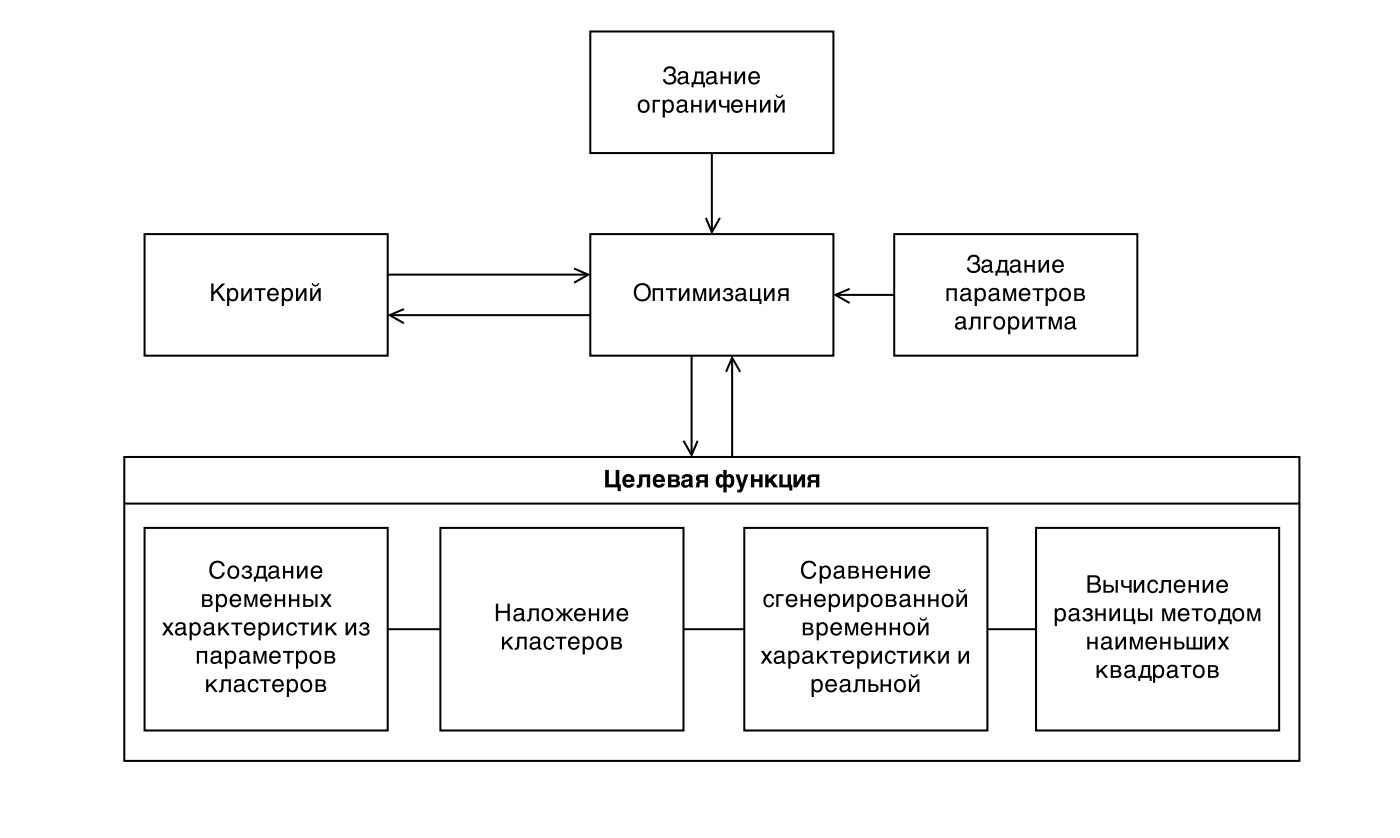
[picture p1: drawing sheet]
<svg xmlns="http://www.w3.org/2000/svg" width="195mm" height="117mm" viewBox="0 0 195 117" stroke-linecap="round" stroke-linejoin="round" font-family="sans-serif">
<!-- layer: Layer 1 -->
<path d="M82.3 4.4h33.8v16.9h-33.8z" fill="none" stroke="#000" stroke-width=".28"/>
<g fill="#000">
<path d="M89.4 14.2a.7 .7 0 0 0-.2 .8 .7 .7 0 0 0 .6 .5 .69 .69 0 0 0 .4-.8 .69 .69 0 0 0-.6-.6zM89.1 14.1a.88 .88 0 0 1 1.1-.1 .88 .88 0 0 1 .3 1.2 .84 .84 0 0 1-1.1 .5 .84 .84 0 0 1-.5-1.1zM90.9 13.9h1.1v.3h-.7v1.5h-.4zM92.3 13.9h.3v.3a.7 .7 0 0 1 .9-.3 .7 .7 0 0 1 .4 .8 .74 .74 0 0 1-.3 .9 .74 .74 0 0 1-.9-.1l-.1 .9h-.3zM92.8 14.2a.71 .71 0 0 0-.2 .8 .71 .71 0 0 0 .6 .5 .74 .74 0 0 0 .4-.7 .74 .74 0 0 0-.5-.7zM94.5 14.1a.78 .78 0 0 1 1.2 .2v1.1l.2 .1v.2h-.3a.2 .2 0 0 0-.2-.2 .2 .2 0 0 0-.2 .2 .56 .56 0 0 1-.9-.3 .56 .56 0 0 1 .5-.7l.6-.1a.4 .4 0 0 0-.3-.5 .4 .4 0 0 0-.5 .3h-.3zM94.6 15a.39 .39 0 0 0 .3 .5 .39 .39 0 0 0 .5-.2v-.5zM96.3 13.9h.3v.7h.8v-.7h.4v1.8h-.4v-.8h-.8v.8h-.3zM98.3 13.9h.3v1.3l.8-1.3h.3v1.8h-.3v-1.3l-.8 1.3h-.3zM100.2 13.9h.3v.5a.56 .56 0 0 0 .8 .3v-.8h.3v1.8h-.3v-.7h-.3a.6 .6 0 0 1-.8-.5zM102.1 14.1a.82 .82 0 0 1 1-.1 .82 .82 0 0 1 .4 .9h-1.3a.5 .5 0 0 0 .4 .6 .5 .5 0 0 0 .6-.4h.3a.85 .85 0 0 1-1.2 .6 .85 .85 0 0 1-.4-1.2zM102.3 14.3l-.1 .4h1a.48 .48 0 0 0-.3-.5 .48 .48 0 0 0-.6 .1zM103.9 13.9h.3v.7h.9v-.7h.3v1.8h-.3v-.8h-.9v.8h-.3zM105.9 13.9h.3v1.3l.8-1.3h.4v1.8h-.3v-1.3l-.9 1.3h-.3zM107.9 13.9h.3v1.3l.8-1.3h.3v1.8h-.3v-1.3l-.8 1.3h-.3zM108.1 13.2h.2a.37 .37 0 0 0 .3 .3 .37 .37 0 0 0 .4-.3h.1a.53 .53 0 0 1-.5 .5 .53 .53 0 0 1-.5-.5z" fill-rule="evenodd"/>
<path d="M92.7 9.5a.83 .83 0 0 1 .9-.2 .83 .83 0 0 1 .5 .8l-.3 .3a.73 .73 0 0 1 .4 .9 .73 .73 0 0 1-.9 .5 .85 .85 0 0 1-.9-.8h.3a.61 .61 0 0 0 .7 .5 .61 .61 0 0 0 .5-.7l-.3-.2h-.4v-.3h.2a.42 .42 0 0 0 .4-.5 .42 .42 0 0 0-.6-.3l-.3 .2-.1 .4h-.3zM94.6 10.1a.78 .78 0 0 1 1.3 .3v1.1h.2v.2h-.4a.2 .2 0 0 0-.2-.2 .2 .2 0 0 0-.2 .2 .56 .56 0 0 1-.9-.2 .56 .56 0 0 1 .5-.8l.6-.1a.4 .4 0 0 0-.3-.5 .4 .4 0 0 0-.4 .4h-.3zM94.8 11.1a.39 .39 0 0 0 .2 .5 .39 .39 0 0 0 .5-.3l.1-.5zM96.9 10h1.1v1.5h.2v.7h-.3v-.5h-1.3v.5h-.2v-.7h.2l.1-.3zM97.1 10.2l-.2 1.3h.8v-1.3zM98.6 10.1a.78 .78 0 0 1 1.2 .3v1l.2 .1v.2h-.3a.2 .2 0 0 0-.2-.2 .2 .2 0 0 0-.2 .2 .56 .56 0 0 1-.9-.2 .56 .56 0 0 1 .5-.8l.6-.1a.4 .4 0 0 0-.3-.5 .4 .4 0 0 0-.5 .4h-.3zM98.7 11.1a.39 .39 0 0 0 .3 .5 .39 .39 0 0 0 .5-.3v-.5zM100.4 10h.3v.7h.8v-.7h.3v1.7h-.3v-.8h-.8v.8h-.3zM102.4 10h.3v1.3l.8-1.3h.3v1.7h-.3v-1.3l-.8 1.3h-.3zM104.5 10.1a.82 .82 0 0 1 1-.1 .82 .82 0 0 1 .4 1h-1.3a.5 .5 0 0 0 .4 .5 .5 .5 0 0 0 .6-.3h.3a.85 .85 0 0 1-1.2 .5 .85 .85 0 0 1-.4-1.2zM104.7 10.3l-.1 .4h1a.48 .48 0 0 0-.3-.5 .48 .48 0 0 0-.6 .1z" fill-rule="evenodd"/>
</g>
<path d="M20.1 32.6h33.9v17h-33.9z" fill="#fff"/>
<path d="M20.1 32.6h33.9v17h-33.9z" fill="none" stroke="#000" stroke-width=".28"/>
<path d="M29.4 39.5h.4v1.2l1.1-1.2h.5l-1 1 1 1.4h-.4l-.9-1.2-.3 .4v.8h-.4zM31.6 40.2h.3v.2a.7 .7 0 0 1 .9-.2 .7 .7 0 0 1 .4 .8 .74 .74 0 0 1-.3 .9 .74 .74 0 0 1-.9-.2l-.1 .9h-.3zM32.1 40.5a.71 .71 0 0 0-.2 .7 .71 .71 0 0 0 .6 .5 .74 .74 0 0 0 .4-.7 .74 .74 0 0 0-.5-.6zM33.6 40.2h.3v1.3l.8-1.3h.4v1.7h-.3v-1.3l-.8 1.3h-.4zM35.5 40.2h1.5v.2h-.6v1.5h-.3v-1.5h-.6zM37.5 40.3a.82 .82 0 0 1 1-.1 .82 .82 0 0 1 .3 1h-1.3a.5 .5 0 0 0 .4 .5 .5 .5 0 0 0 .6-.3h.3a.85 .85 0 0 1-1.1 .5 .85 .85 0 0 1-.4-1.2zM37.7 40.5l-.2 .4h1a.48 .48 0 0 0-.2-.5 .48 .48 0 0 0-.6 .1zM39.3 40.2h.3v.2a.7 .7 0 0 1 .8-.2 .7 .7 0 0 1 .4 .8 .74 .74 0 0 1-.3 .9 .74 .74 0 0 1-.9-.2v.9h-.3zM39.7 40.5a.71 .71 0 0 0-.1 .7 .71 .71 0 0 0 .6 .5 .74 .74 0 0 0 .3-.7 .74 .74 0 0 0-.5-.6zM41.2 40.2h.4v1.3l.8-1.3h.3v1.7h-.3v-1.3l-.8 1.3h-.4zM43.2 40.2h.3v1.3l.8-1.3h.4v1.7h-.3v-1.3l-.8 1.3h-.4zM43.4 39.4h.2a.37 .37 0 0 0 .4 .3 .37 .37 0 0 0 .3-.3h.2a.53 .53 0 0 1-.5 .5 .53 .53 0 0 1-.6-.5z" fill-rule="evenodd" fill="#000"/>
<path d="M82.3 32.6h33.8v17h-33.8z" fill="#fff" stroke="#000" stroke-width=".28"/>
<path d="M88.6 39.8a1.26 1.26 0 0 1 2.1 .6 1.26 1.26 0 0 1-1.4 1.6 1.34 1.34 0 0 1-.7-2.2zM88.9 40a1.01 1.01 0 0 0-.2 1.1 1.01 1.01 0 0 0 1 .6 1 1 0 0 0 .7-1.2 1 1 0 0 0-1.1-.8zM90.9 40.2h1.5v1.7h-.3v-1.5h-.8v1.5h-.4zM92.8 40.2h1.5v.2h-.6v1.5h-.3v-1.5h-.6zM94.6 40.2h.3v1.3l.8-1.3h.4v1.7h-.3v-1.3l-.8 1.3h-.4zM96.6 40.2h.4l.5 1.4 .5-1.4h.4v1.7h-.3v-1.4l-.5 1.4h-.2l-.5-1.4v1.4h-.3zM98.8 40.2h.3v1.3l.9-1.3h.3v1.7h-.3v-1.3l-.8 1.3h-.4zM101 40.3a.64 .64 0 0 1 .7-.2 .64 .64 0 0 1 .4 .7l-.3 .2a.52 .52 0 0 1 .4 .6 .52 .52 0 0 1-.6 .4 .73 .73 0 0 1-.9-.6h.3a.43 .43 0 0 0 .5 .3 .43 .43 0 0 0 .4-.4l-.3-.2h-.3v-.2h.1a.29 .29 0 0 0 .4-.3 .29 .29 0 0 0-.4-.2l-.2 .1-.1 .2h-.3zM102.6 40.3a.78 .78 0 0 1 1.3 .3v1.1h.2v.2h-.3a.2 .2 0 0 0-.2-.1 .2 .2 0 0 0-.2 .1 .56 .56 0 0 1-.9-.2 .56 .56 0 0 1 .5-.8l.6-.1a.4 .4 0 0 0-.3-.5 .4 .4 0 0 0-.5 .4h-.3zM102.8 41.3a.39 .39 0 0 0 .3 .5 .39 .39 0 0 0 .5-.3v-.5zM104.5 40.2h.3v1.5h.8v-1.5h.3v1.5h.2v.7h-.3v-.5h-1.3zM106.5 40.2h.3v1.3l.8-1.3h.3v1.7h-.3v-1.3l-.8 1.3h-.3zM108.6 40.3l.3-.1h1v1.7h-.3v-.7h-.4a.36 .36 0 0 0-.4 .1 .36 .36 0 0 0-.1 .4v.2h-.3l.1-.6 .2-.2a.48 .48 0 0 1-.1-.8zM108.8 40.5l-.1 .3 .1 .1 .8 .1v-.6z" fill-rule="evenodd" fill="#000"/>
<path d="M124.6 32.6h33.9v17h-33.9z" fill="#fff" stroke="#000" stroke-width=".28"/>
<g fill="#000">
<path d="M135 35.8a.81 .81 0 0 1 1-.3 .81 .81 0 0 1 .4 1l-.2 .2a.73 .73 0 0 1 .4 .9 .73 .73 0 0 1-.9 .4 .85 .85 0 0 1-1-.7h.3a.61 .61 0 0 0 .7 .5 .61 .61 0 0 0 .5-.7l-.2-.2-.5-.1v-.2h.3a.42 .42 0 0 0 .4-.6 .42 .42 0 0 0-.6-.2l-.3 .1-.2 .4h-.3zM137 36.4a.78 .78 0 0 1 1.2 .3v1l.2 .1v.2h-.3a.2 .2 0 0 0-.2-.2 .2 .2 0 0 0-.2 .2 .56 .56 0 0 1-.9-.3 .56 .56 0 0 1 .5-.7l.6-.1a.4 .4 0 0 0-.3-.5 .4 .4 0 0 0-.5 .3h-.3zM137.1 37.3a.39 .39 0 0 0 .3 .5 .39 .39 0 0 0 .5-.2v-.5zM139.2 36.2h1.2v1.5h.2v.7h-.3v-.4h-1.3v.4h-.3v-.7h.2l.1-.2zM139.5 36.5l-.2 1.2h.8v-1.2zM140.9 36.4a.78 .78 0 0 1 1.3 .3v1l.2 .1v.2h-.4a.2 .2 0 0 0-.2-.2 .2 .2 0 0 0-.2 .2 .56 .56 0 0 1-.9-.3 .56 .56 0 0 1 .5-.7l.6-.1a.4 .4 0 0 0-.3-.5 .4 .4 0 0 0-.4 .3h-.3zM141.1 37.3a.39 .39 0 0 0 .2 .5 .39 .39 0 0 0 .5-.2l.1-.5zM142.8 36.2h.3v.7h.8v-.7h.3v1.8h-.3v-.8h-.8v.8h-.3zM144.7 36.2h.3v1.3l.8-1.3h.4v1.8h-.3v-1.3l-.8 1.3h-.4zM146.9 36.4a.82 .82 0 0 1 1-.1 .82 .82 0 0 1 .3 .9h-1.3a.5 .5 0 0 0 .4 .6 .5 .5 0 0 0 .6-.4h.3a.85 .85 0 0 1-1.1 .6 .85 .85 0 0 1-.4-1.2zM147.1 36.6l-.2 .4h1a.48 .48 0 0 0-.2-.5 .48 .48 0 0 0-.6 .1z" fill-rule="evenodd"/>
<path d="M131.9 40.2h1.4v1.7h-.3v-1.5h-.8v1.5h-.3zM134 40.3a.78 .78 0 0 1 1.3 .3v1.1h.2v.2h-.4a.2 .2 0 0 0-.2-.1 .2 .2 0 0 0-.2 .1 .56 .56 0 0 1-.9-.2 .56 .56 0 0 1 .5-.8l.6-.1a.4 .4 0 0 0-.3-.5 .4 .4 0 0 0-.5 .4h-.2zM134.1 41.3a.39 .39 0 0 0 .3 .5 .39 .39 0 0 0 .5-.3l.1-.5zM135.8 40.2h.3v.2a.7 .7 0 0 1 .9-.2 .7 .7 0 0 1 .4 .8 .74 .74 0 0 1-.3 .9 .74 .74 0 0 1-1-.2v.9h-.3zM136.3 40.5a.71 .71 0 0 0-.2 .7 .71 .71 0 0 0 .6 .5 .74 .74 0 0 0 .4-.7 .74 .74 0 0 0-.5-.6zM137.9 40.3a.78 .78 0 0 1 1.3 .3v1l.2 .1v.2h-.3a.2 .2 0 0 0-.2-.1 .2 .2 0 0 0-.2 .1 .56 .56 0 0 1-.9-.2 .56 .56 0 0 1 .5-.8l.6-.1a.4 .4 0 0 0-.4-.5 .4 .4 0 0 0-.4 .4h-.3zM138.1 41.3a.39 .39 0 0 0 .3 .5 .39 .39 0 0 0 .5-.3v-.5zM139.8 40.2h.4l.5 1.4 .5-1.4h.4v1.7h-.3v-1.4l-.5 1.4h-.2l-.5-1.4v1.4h-.3zM142.2 40.3a.82 .82 0 0 1 1-.1 .82 .82 0 0 1 .4 1h-1.3a.5 .5 0 0 0 .4 .5 .5 .5 0 0 0 .6-.3h.3a.85 .85 0 0 1-1.2 .5 .85 .85 0 0 1-.4-1.2zM142.4 40.5l-.1 .4h1a.48 .48 0 0 0-.3-.5 .48 .48 0 0 0-.6 .1zM143.9 40.2h1.5v.2h-.6v1.5h-.3v-1.5h-.6zM145.7 40.2h.3v.2a.7 .7 0 0 1 .9-.2 .7 .7 0 0 1 .4 .8 .74 .74 0 0 1-.4 .9 .74 .74 0 0 1-.9-.2v.9h-.3zM146.2 40.5a.71 .71 0 0 0-.2 .7 .71 .71 0 0 0 .6 .5 .74 .74 0 0 0 .4-.7 .74 .74 0 0 0-.5-.6zM148.1 40.5a.7 .7 0 0 0-.2 .7 .7 .7 0 0 0 .6 .5 .69 .69 0 0 0 .4-.7 .69 .69 0 0 0-.6-.6zM147.8 40.4a.88 .88 0 0 1 1.2-.1 .88 .88 0 0 1 .2 1.1 .84 .84 0 0 1-1.1 .5 .84 .84 0 0 1-.5-1.1zM149.7 40.2a1.85 1.85 0 0 1 1.2 .1 .42 .42 0 0 1 0 .7 .51 .51 0 0 1 .2 .6 .51 .51 0 0 1-.6 .3h-.8zM150 41.1v.6h.5a.3 .3 0 0 0 .4-.3 .3 .3 0 0 0-.4-.3zM150 40.4v.5h.5a.26 .26 0 0 0 .3-.2 .26 .26 0 0 0-.3-.3z" fill-rule="evenodd"/>
<path d="M133.3 44.3a.78 .78 0 0 1 1.3 .3v1l.2 .1v.2h-.4a.2 .2 0 0 0-.2-.2 .2 .2 0 0 0-.2 .2 .56 .56 0 0 1-.9-.2 .56 .56 0 0 1 .5-.8l.6-.1a.4 .4 0 0 0-.3-.5 .4 .4 0 0 0-.5 .3h-.2zM133.4 45.2a.39 .39 0 0 0 .3 .5 .39 .39 0 0 0 .5-.2l.1-.5zM135.3 44.1h1.3v1.8h-.3v-1.5h-.7v.8a.5 .5 0 0 1-.1 .6 .5 .5 0 0 1-.5 .1v-.2a.32 .32 0 0 0 .3-.5zM137.1 44.1h1v.3h-.7v1.5h-.3zM138.9 44.4a.7 .7 0 0 0-.2 .8 .7 .7 0 0 0 .7 .5 .69 .69 0 0 0 .4-.8 .69 .69 0 0 0-.7-.6zM138.6 44.3a.88 .88 0 0 1 1.2 0 .88 .88 0 0 1 .2 1.1 .84 .84 0 0 1-1.1 .5 .84 .84 0 0 1-.5-1.1zM140.5 44.1h.3v.3a.7 .7 0 0 1 .9-.3 .7 .7 0 0 1 .3 .8 .74 .74 0 0 1-.3 .9 .74 .74 0 0 1-.9-.1v.9h-.3zM141 44.4a.71 .71 0 0 0-.2 .8 .71 .71 0 0 0 .6 .5 .74 .74 0 0 0 .3-.7 .74 .74 0 0 0-.4-.7zM142.5 44.1h.3v1.3l.8-1.3h.3v1.8h-.3v-1.3l-.8 1.3h-.3zM144.3 44.1h1.5v.3h-.6v1.5h-.3v-1.5h-.6zM146.1 44.1h.5l.5 1.5 .4-1.5h.5v1.8h-.3v-1.4l-.5 1.4h-.3l-.5-1.4v1.4h-.3zM148.5 44.3a.78 .78 0 0 1 1.3 .3v1l.2 .1v.2h-.4a.2 .2 0 0 0-.1-.2 .2 .2 0 0 0-.2 .2 .56 .56 0 0 1-.9-.2 .56 .56 0 0 1 .5-.8l.6-.1a.4 .4 0 0 0-.4-.5 .4 .4 0 0 0-.4 .3h-.3zM148.7 45.2a.39 .39 0 0 0 .2 .5 .39 .39 0 0 0 .5-.2l.1-.5z" fill-rule="evenodd"/>
</g>
<path d="M54 38.3h27.7M80 37.4l2 .9-2 1.1M98.3 30.4l.9 1.9 1.1-1.9M99.2 21.3v10.8M116.7 41.1h7.9M118.4 40.2l-2 .9 2 1.1" fill="none" stroke="#000" stroke-width=".28"/>
<path d="M17.3 63.7h163.8v6.5h-163.8z" fill="#fff" stroke="#000" stroke-width=".28"/>
<path d="M17.3 70.2v35.8h163.8v-35.8" fill="none" stroke="#000" stroke-width=".28"/>
<path d="M84.3 65.5h.5v2h1v-2h.5v2h.2v.9h-.4v-.5h-1.8zM86.9 66.3a.88 .88 0 0 1 1.1-.2 .88 .88 0 0 1 .4 1.1h-1.2a.39 .39 0 0 0 .3 .4 .39 .39 0 0 0 .4-.2h.5a.9 .9 0 0 1-1.2 .5 .9 .9 0 0 1-.4-1.3zM87.3 66.5l-.1 .3h.7a.37 .37 0 0 0-.2-.3 .37 .37 0 0 0-.4 0zM89.1 66.1h1.5v1.8h-.5v-1.4h-.6v.6a.61 .61 0 0 1-.1 .7 .61 .61 0 0 1-.7 .1v-.4l.2 .1 .1-.2zM91.2 66.3a.88 .88 0 0 1 1-.2 .88 .88 0 0 1 .5 1.1h-1.3a.39 .39 0 0 0 .3 .4 .39 .39 0 0 0 .5-.2h.4a.9 .9 0 0 1-1.2 .5 .9 .9 0 0 1-.4-1.3zM91.6 66.5l-.2 .3h.8a.37 .37 0 0 0-.2-.3 .37 .37 0 0 0-.4 0zM93.5 66.4v.4h.5a.2 .2 0 0 0 .2-.2 .2 .2 0 0 0-.2-.2zM93.1 66.1h1a.47 .47 0 0 1 .5 .2 .47 .47 0 0 1-.1 .6 .52 .52 0 0 1 .2 .7 .52 .52 0 0 1-.6 .3h-1zM93.5 67.1v.5h.5a.24 .24 0 0 0 .3-.2 .24 .24 0 0 0-.3-.3zM95.2 66.3a.86 .86 0 0 1 1.3 .2v1.1l.1 .3h-.5l-.1-.2a.59 .59 0 0 1-1 .1 .59 .59 0 0 1 .4-.9l.5-.1a.19 .19 0 0 0 .1-.3 .19 .19 0 0 0-.3-.1l-.2 .1-.1 .2h-.4zM95.5 67.2a.3 .3 0 0 0 .1 .5 .3 .3 0 0 0 .4-.3v-.4zM97.1 66.3l.4-.2h1.1v1.8h-.4v-.7h-.3a.34 .34 0 0 0-.4 .2 .34 .34 0 0 0 0 .3l-.1 .2h-.5l.2-.7 .2-.1a.49 .49 0 0 1-.2-.8zM97.5 66.5a.24 .24 0 0 0 0 .3 .24 .24 0 0 0 .3 .1h.4v-.4zM100 66.2l.5-.1 .3 .2v-.8h.5v.8a.6 .6 0 0 1 .7-.2 .6 .6 0 0 1 .3 .7 .81 .81 0 0 1-.8 1.1l-.2-.2v.9h-.5v-.9l-.1 .2a.61 .61 0 0 1-.7 0 .61 .61 0 0 1-.3-.7l.1-.5zM101.4 66.5l-.1 .7a.31 .31 0 0 0 .3 .4 .31 .31 0 0 0 .3-.5v-.1a.39 .39 0 0 0-.1-.4 .39 .39 0 0 0-.4-.1zM100.3 66.6l-.1 .4a.35 .35 0 0 0 .1 .5 .35 .35 0 0 0 .5-.1v-.7a.26 .26 0 0 0-.2-.2 .26 .26 0 0 0-.3 .1zM102.5 66.1h.5l.4 1.3 .4-1.3h.5l-.6 1.8a.7 .7 0 0 1-1 .7v-.4h.3l.2-.2zM104.6 66.1h.5v.7h.7v-.7h.5v1.8h-.5v-.8h-.7v.8h-.5zM106.6 66.1h.5v.7l.7-.7h.6l-.7 .8 .7 1h-.6l-.5-.7-.2 .2v.5h-.5zM108.6 66.1h.5v1.4h.7v-1.4h.4v1.4h.2v.8h-.4v-.4h-1.4zM110.6 66.1h.4v1.1l.7-1.1h.5v1.8h-.5v-1.1l-.6 1.1h-.5zM112.7 66.3l.4-.2h1.1v1.8h-.5v-.7h-.3a.34 .34 0 0 0-.4 .2 .34 .34 0 0 0 0 .3v.2h-.5l.1-.7 .2-.1a.49 .49 0 0 1-.1-.8zM113.1 66.5a.24 .24 0 0 0-.1 .3 .24 .24 0 0 0 .3 .1h.4v-.4z" fill-rule="evenodd" fill="#000"/>
<path d="M20.1 73.6h33.9v28.2h-33.9z" fill="#fff"/>
<path d="M20.1 73.6h33.9v28.2h-33.9z" fill="none" stroke="#000" stroke-width=".28"/>
<g fill="#000">
<path d="M29.5 78.4a1.04 1.04 0 0 1 1.8 .5h-.3a.78 .78 0 0 0-1-.5 .78 .78 0 0 0-.5 1 .78 .78 0 0 0 .6 1 .78 .78 0 0 0 .9-.7h.3a1.1 1.1 0 0 1-1.3 .9 1.1 1.1 0 0 1-.8-1.3l.1-.5zM32.2 79.2a.7 .7 0 0 0-.2 .7 .7 .7 0 0 0 .6 .5 .69 .69 0 0 0 .4-.8 .69 .69 0 0 0-.6-.5zM31.9 79a.88 .88 0 0 1 1.2 0 .88 .88 0 0 1 .2 1.1 .84 .84 0 0 1-1.1 .5 .84 .84 0 0 1-.5-1.1zM33.9 79a.64 .64 0 0 1 .8-.2 .64 .64 0 0 1 .3 .7l-.2 .2a.52 .52 0 0 1 .3 .6 .52 .52 0 0 1-.6 .4 .73 .73 0 0 1-.9-.6h.3a.43 .43 0 0 0 .5 .3 .43 .43 0 0 0 .4-.4l-.2-.2h-.4v-.2h.2a.29 .29 0 0 0 .4-.3 .29 .29 0 0 0-.5-.2l-.2 .1-.1 .2h-.3zM35.9 78.8h1.1v1.6h.3v.6h-.3v-.4h-1.3v.4h-.3v-.6h.2l.1-.3zM36.2 79.1l-.3 1.3h.8v-1.3zM37.6 79a.78 .78 0 0 1 1.2 .3l.1 1.1h.1v.2h-.3a.2 .2 0 0 0-.2-.2 .2 .2 0 0 0-.2 .2 .56 .56 0 0 1-.9-.2 .56 .56 0 0 1 .5-.8l.6-.1a.4 .4 0 0 0-.3-.5 .4 .4 0 0 0-.5 .4h-.3zM37.7 80a.39 .39 0 0 0 .3 .4 .39 .39 0 0 0 .5-.2v-.5zM39.4 78.8h.3v.8h.9v-.8h.3v1.8h-.3v-.8h-.9v.8h-.3zM41.4 78.8h.3v1.4l.8-1.4h.4v1.8h-.4v-1.3l-.8 1.3h-.3zM43.6 79a.82 .82 0 0 1 .9-.1 .82 .82 0 0 1 .4 .9h-1.3a.5 .5 0 0 0 .4 .6 .5 .5 0 0 0 .6-.3h.3a.85 .85 0 0 1-1.1 .5 .85 .85 0 0 1-.5-1.2zM43.8 79.2l-.2 .4h1a.48 .48 0 0 0-.3-.5 .48 .48 0 0 0-.5 .1z" fill-rule="evenodd"/>
<path d="M22.6 86.8h.4l.4 .6 .4-.6h.4l-.6 .8 .6 .9h-.4l-.4-.6-.4 .6h-.4l.6-.9zM24.6 86.9a.78 .78 0 0 1 1.3 .3v1.1h.2v.2h-.4a.2 .2 0 0 0-.2-.2 .2 .2 0 0 0-.2 .2 .56 .56 0 0 1-.9-.2 .56 .56 0 0 1 .5-.8l.6-.1a.4 .4 0 0 0-.3-.5 .4 .4 0 0 0-.5 .4h-.2zM24.7 87.9a.39 .39 0 0 0 .3 .5 .39 .39 0 0 0 .5-.3l.1-.5zM26.4 86.8h.3v.2a.7 .7 0 0 1 .9-.3 .7 .7 0 0 1 .4 .9 .74 .74 0 0 1-.3 .9 .74 .74 0 0 1-1-.2v.9h-.3zM26.9 87.1a.71 .71 0 0 0-.2 .7 .71 .71 0 0 0 .6 .5 .74 .74 0 0 0 .4-.7 .74 .74 0 0 0-.5-.6zM28.5 86.9a.78 .78 0 0 1 1.3 .3v1.1h.2v.2h-.3a.2 .2 0 0 0-.2-.2 .2 .2 0 0 0-.2 .2 .56 .56 0 0 1-.9-.2 .56 .56 0 0 1 .5-.8l.6-.1a.4 .4 0 0 0-.4-.5 .4 .4 0 0 0-.4 .4h-.3zM28.7 87.9a.39 .39 0 0 0 .3 .5 .39 .39 0 0 0 .4-.3l.1-.5zM30.4 86.8h.3v.8l.9-.8h.4l-.8 .7 .8 1h-.4l-.6-.8-.3 .2v.6h-.3zM32.2 86.8h1.6v.2h-.7v1.5h-.3v-1.5h-.6zM34.2 86.9a.82 .82 0 0 1 1-.1 .82 .82 0 0 1 .4 .9h-1.3a.5 .5 0 0 0 .4 .6 .5 .5 0 0 0 .6-.3h.3a.85 .85 0 0 1-1.2 .5 .85 .85 0 0 1-.4-1.2zM34.4 87.1l-.1 .4h1a.48 .48 0 0 0-.3-.5 .48 .48 0 0 0-.6 .1zM36 86.8h.3v.2a.7 .7 0 0 1 .9-.3 .7 .7 0 0 1 .4 .9 .74 .74 0 0 1-.3 .9 .74 .74 0 0 1-1-.2v.9h-.3zM36.5 87.1a.71 .71 0 0 0-.2 .7 .71 .71 0 0 0 .6 .5 .74 .74 0 0 0 .4-.7 .74 .74 0 0 0-.5-.6zM38 86.8h.3v1.3l.8-1.3h.4v1.7h-.3v-1.3l-.9 1.3h-.3zM40.1 87a.71 .71 0 0 1 .8-.3 .71 .71 0 0 1 .5 .6h-.3a.48 .48 0 0 0-.6-.3 .48 .48 0 0 0-.3 .7 .48 .48 0 0 0 .3 .6 .48 .48 0 0 0 .6-.4h.3a.76 .76 0 0 1-.9 .7 .76 .76 0 0 1-.6-1zM41.5 86.8h1.6v.2h-.6v1.5h-.3v-1.5h-.7zM43.4 86.8h.3v1.3l.8-1.3h.3v1.7h-.3v-1.3l-.8 1.3h-.3zM45.4 86.8h.3v.8l.9-.8h.4l-.8 .7 .8 1h-.4l-.6-.8-.3 .2v.6h-.3zM48.2 86.8h.3v1.3l.8-1.3h.3v1.7h-.3v-1.3l-.8 1.3h-.3zM50.3 86.9a.64 .64 0 0 1 .7-.2 .64 .64 0 0 1 .4 .7l-.2 .2a.52 .52 0 0 1 .3 .6 .52 .52 0 0 1-.6 .4 .73 .73 0 0 1-.9-.6h.3a.43 .43 0 0 0 .5 .3 .43 .43 0 0 0 .4-.4l-.2-.2h-.4v-.2h.1a.29 .29 0 0 0 .4-.3 .29 .29 0 0 0-.4-.2l-.2 .1-.1 .2h-.3z" fill-rule="evenodd"/>
<path d="M28.2 82.8a1.85 1.85 0 0 1 1.2 .1 .42 .42 0 0 1-.1 .7 .51 .51 0 0 1 .3 .7 .51 .51 0 0 1-.6 .3h-.8zM28.5 83.8v.5h.4a.3 .3 0 0 0 .4-.3 .3 .3 0 0 0-.4-.2zM28.5 83v.5h.4a.26 .26 0 0 0 .4-.2 .26 .26 0 0 0-.3-.3zM30.1 82.8h.3v.2a.7 .7 0 0 1 .9-.2 .7 .7 0 0 1 .4 .8 .74 .74 0 0 1-.4 .9 .74 .74 0 0 1-.9-.1v.9h-.3zM30.6 83.1a.71 .71 0 0 0-.2 .8 .71 .71 0 0 0 .6 .4 .74 .74 0 0 0 .3-.7 .74 .74 0 0 0-.4-.6zM32.3 83a.82 .82 0 0 1 1-.1 .82 .82 0 0 1 .3 .9h-1.3a.5 .5 0 0 0 .4 .5 .5 .5 0 0 0 .6-.3h.3a.85 .85 0 0 1-1.1 .6 .85 .85 0 0 1-.5-1.2zM32.5 83.2l-.2 .3h1a.48 .48 0 0 0-.3-.5 .48 .48 0 0 0-.5 .2zM34.1 82.8h.4l.5 1.4 .5-1.4h.4v1.8h-.3v-1.5l-.5 1.5h-.3l-.5-1.5v1.5h-.2zM36.5 83a.82 .82 0 0 1 1-.1 .82 .82 0 0 1 .3 .9h-1.2a.5 .5 0 0 0 .3 .5 .5 .5 0 0 0 .6-.3h.3a.85 .85 0 0 1-1.1 .6 .85 .85 0 0 1-.4-1.2zM36.7 83.2l-.1 .3h.9a.48 .48 0 0 0-.2-.5 .48 .48 0 0 0-.6 .2zM38.3 82.8h.3v.7h.8v-.7h.3v1.8h-.3v-.8h-.8v.8h-.3zM40.3 82.8h.3v.7h.8v-.7h.3v1.8h-.3v-.8h-.8v.8h-.3zM43.9 82.8h.3v1.8h-.3zM42.2 82.8h.4v.7h.5a.56 .56 0 0 1 .6 .5 .56 .56 0 0 1-.6 .6h-.9zM42.6 83.7v.6h.4a.32 .32 0 0 0 .4-.3 .32 .32 0 0 0-.4-.3zM44.6 82.8h.4l.4 .6 .4-.6h.4l-.6 .9 .6 .9h-.4l-.4-.7-.4 .7h-.4l.6-.9z" fill-rule="evenodd"/>
<path d="M27.4 90.7h1.5v1.8h-.3v-1.5h-.9v1.5h-.3zM29.5 90.9a.78 .78 0 0 1 1.3 .2v1.1l.2 .1v.2h-.4a.2 .2 0 0 0-.1-.2 .2 .2 0 0 0-.2 .1 .56 .56 0 0 1-.9-.2 .56 .56 0 0 1 .5-.7l.6-.2a.4 .4 0 0 0-.4-.4 .4 .4 0 0 0-.4 .3h-.3zM29.7 91.8a.39 .39 0 0 0 .2 .5 .39 .39 0 0 0 .5-.2l.1-.5zM31.4 90.7h.3v.2a.7 .7 0 0 1 .8-.2 .7 .7 0 0 1 .4 .8 .74 .74 0 0 1-.3 .9 .74 .74 0 0 1-.9-.1v.9h-.3zM31.8 91a.71 .71 0 0 0-.2 .8 .71 .71 0 0 0 .6 .5 .74 .74 0 0 0 .4-.8 .74 .74 0 0 0-.5-.6zM33.5 90.9a.78 .78 0 0 1 1.3 .2v1.1l.2 .1v.2h-.4a.2 .2 0 0 0-.2-.2 .2 .2 0 0 0-.2 .1 .56 .56 0 0 1-.9-.2 .56 .56 0 0 1 .5-.7l.6-.2a.4 .4 0 0 0-.3-.4 .4 .4 0 0 0-.5 .3h-.2zM33.6 91.8a.39 .39 0 0 0 .3 .5 .39 .39 0 0 0 .5-.2l.1-.5zM35.3 90.7h.5l.4 1.5 .5-1.5h.4v1.8h-.2v-1.5l-.5 1.5h-.3l-.5-1.5v1.5h-.3zM37.8 90.9a.82 .82 0 0 1 1-.1 .82 .82 0 0 1 .3 .9h-1.3a.5 .5 0 0 0 .4 .6 .5 .5 0 0 0 .6-.4h.3a.85 .85 0 0 1-1.1 .6 .85 .85 0 0 1-.5-1.2zM38 91.1l-.2 .4h1a.48 .48 0 0 0-.3-.5 .48 .48 0 0 0-.5 .1zM39.4 90.7h1.6v.3h-.7v1.5h-.3v-1.5h-.6zM41.2 90.7h.3v.2a.7 .7 0 0 1 .9-.2 .7 .7 0 0 1 .4 .8 .74 .74 0 0 1-.3 .9 .74 .74 0 0 1-.9-.1l-.1 .9h-.3zM41.7 91a.71 .71 0 0 0-.2 .8 .71 .71 0 0 0 .6 .5 .74 .74 0 0 0 .4-.8 .74 .74 0 0 0-.5-.6zM43.6 91a.7 .7 0 0 0-.2 .8 .7 .7 0 0 0 .7 .5 .69 .69 0 0 0 .4-.8 .69 .69 0 0 0-.7-.6zM43.4 90.9a.88 .88 0 0 1 1.1-.1 .88 .88 0 0 1 .2 1.2 .84 .84 0 0 1-1.1 .5 .84 .84 0 0 1-.5-1.1zM45.2 90.7a1.85 1.85 0 0 1 1.3 .1 .42 .42 0 0 1-.1 .7 .51 .51 0 0 1 .3 .7 .51 .51 0 0 1-.7 .3h-.8zM45.5 91.7v.5h.5a.3 .3 0 0 0 .4-.2 .3 .3 0 0 0-.4-.3zM45.5 90.9v.6h.5a.26 .26 0 0 0 .3-.3 .26 .26 0 0 0-.3-.3z" fill-rule="evenodd"/>
<path d="M28.7 94.7h.3v.8l.9-.8h.4l-.8 .7 .8 1h-.4l-.6-.8-.3 .3v.5h-.3zM30.9 94.7h1.3v1.7h-.3v-1.5h-.7l-.1 .9a.5 .5 0 0 1 0 .5 .5 .5 0 0 1-.6 .2v-.3h.1a.32 .32 0 0 0 .2-.5zM32.8 94.8a.78 .78 0 0 1 1.2 .3l.1 1.1h.1v.2h-.3a.2 .2 0 0 0-.2-.2 .2 .2 0 0 0-.2 .2 .56 .56 0 0 1-.9-.2 .56 .56 0 0 1 .5-.8l.6-.1a.4 .4 0 0 0-.3-.5 .4 .4 0 0 0-.5 .4h-.3zM32.9 95.8a.39 .39 0 0 0 .3 .5 .39 .39 0 0 0 .5-.3v-.5zM34.8 94.9a.71 .71 0 0 1 .7-.3 .71 .71 0 0 1 .5 .7h-.3a.48 .48 0 0 0-.6-.4 .48 .48 0 0 0-.3 .7 .48 .48 0 0 0 .3 .6 .48 .48 0 0 0 .6-.4h.3a.76 .76 0 0 1-.9 .7 .76 .76 0 0 1-.6-1zM36.2 94.7h1.5v.2h-.6v1.5h-.3v-1.5h-.6zM38.2 94.8a.82 .82 0 0 1 1-.1 .82 .82 0 0 1 .3 .9h-1.3a.5 .5 0 0 0 .4 .6 .5 .5 0 0 0 .6-.3h.3a.85 .85 0 0 1-1.1 .5 .85 .85 0 0 1-.4-1.2zM38.4 95l-.2 .4h1a.48 .48 0 0 0-.2-.5 .48 .48 0 0 0-.6 .1zM40 94.7h.3v.2a.7 .7 0 0 1 .9-.2 .7 .7 0 0 1 .3 .8 .74 .74 0 0 1-.3 .9 .74 .74 0 0 1-.9-.2v.9h-.3zM40.5 95a.71 .71 0 0 0-.2 .7 .71 .71 0 0 0 .6 .5 .74 .74 0 0 0 .3-.7 .74 .74 0 0 0-.5-.6zM42.4 95a.7 .7 0 0 0-.2 .7 .7 .7 0 0 0 .6 .5 .69 .69 0 0 0 .4-.8 .69 .69 0 0 0-.6-.5zM42.1 94.9a.88 .88 0 0 1 1.1-.1 .88 .88 0 0 1 .3 1.1 .84 .84 0 0 1-1.1 .5 .84 .84 0 0 1-.5-1.1zM44 94.7a1.85 1.85 0 0 1 1.2 .1 .42 .42 0 0 1 0 .7 .51 .51 0 0 1 .2 .6 .51 .51 0 0 1-.6 .3h-.8zM44.3 95.6v.6h.4a.3 .3 0 0 0 .5-.3 .3 .3 0 0 0-.5-.3zM44.3 94.9v.5h.4a.26 .26 0 0 0 .4-.2 .26 .26 0 0 0-.3-.3z" fill-rule="evenodd"/>
</g>
<path d="M61.4 73.6h33.8v28.2h-33.8z" fill="#fff"/>
<path d="M61.4 73.6h33.8v28.2h-33.8zM54 87.7h7.4" fill="none" stroke="#000" stroke-width=".28"/>
<g fill="#000">
<path d="M69.1 84.1h.3v1h1.3v-1h.3v2.4h-.3v-1.1h-1.3v1.1h-.3zM71.7 84.9a.78 .78 0 0 1 1.3 .3v1.1h.2v.2h-.3a.2 .2 0 0 0-.2-.1 .2 .2 0 0 0-.2 .1 .56 .56 0 0 1-.9-.2 .56 .56 0 0 1 .5-.8l.6-.1a.4 .4 0 0 0-.4-.5 .4 .4 0 0 0-.4 .4h-.3zM71.9 85.9a.39 .39 0 0 0 .3 .5 .39 .39 0 0 0 .4-.3l.1-.5zM73.8 84.8h1.3v1.7h-.3v-1.5h-.7v.9a.5 .5 0 0 1-.1 .5 .5 .5 0 0 1-.6 .2v-.3h.1a.32 .32 0 0 0 .2-.5zM76 85.1a.7 .7 0 0 0-.2 .8 .7 .7 0 0 0 .6 .4 .69 .69 0 0 0 .4-.7 .69 .69 0 0 0-.6-.6zM75.7 85a.88 .88 0 0 1 1.1-.1 .88 .88 0 0 1 .2 1.1 .84 .84 0 0 1-1 .5 .84 .84 0 0 1-.5-1zM77.4 84.8h.4l.6 .7h.1v-.7h.3v.7l.7-.7h.4l-.8 .8 .8 .9h-.4l-.6-.8h-.1v.8h-.3v-.8l-.8 .8h-.3l.8-.9zM80.3 84.9a.82 .82 0 0 1 .9-.1 .82 .82 0 0 1 .4 1h-1.3a.5 .5 0 0 0 .4 .5 .5 .5 0 0 0 .6-.3h.3a.85 .85 0 0 1-1.1 .5 .85 .85 0 0 1-.5-1.1zM80.5 85.1l-.2 .4h1a.48 .48 0 0 0-.3-.5 .48 .48 0 0 0-.5 .1zM82.1 84.8h.3v.7h.8v-.7h.3v1.7h-.3v-.7h-.8v.7h-.3zM84 84.8h.3v1.3l.8-1.3h.4v1.7h-.3v-1.3l-.8 1.3h-.4zM86.2 84.9a.82 .82 0 0 1 1-.1 .82 .82 0 0 1 .3 1h-1.3a.5 .5 0 0 0 .4 .5 .5 .5 0 0 0 .6-.3h.3a.85 .85 0 0 1-1.1 .5 .85 .85 0 0 1-.4-1.1zM86.4 85.1l-.2 .4h1a.48 .48 0 0 0-.2-.5 .48 .48 0 0 0-.6 .1z" fill-rule="evenodd"/>
<path d="M69.9 88.7h.3v.9l.9-.9h.4l-.7 .7 .8 1.1h-.4l-.7-.9-.3 .3v.6h-.3zM72.1 88.7h1.3v1.8h-.3v-1.5h-.7v.8a.5 .5 0 0 1-.1 .6 .5 .5 0 0 1-.5 .1l-.1-.2h.1a.32 .32 0 0 0 .3-.5zM74 88.9a.78 .78 0 0 1 1.3 .3v1l.2 .1v.2h-.4a.2 .2 0 0 0-.2-.2 .2 .2 0 0 0-.2 .2 .56 .56 0 0 1-.9-.2 .56 .56 0 0 1 .5-.8l.6-.1a.4 .4 0 0 0-.3-.5 .4 .4 0 0 0-.4 .4h-.3zM74.2 89.8a.39 .39 0 0 0 .2 .5 .39 .39 0 0 0 .5-.2l.1-.5zM76 88.9a.71 .71 0 0 1 .7-.2 .71 .71 0 0 1 .5 .6h-.2a.48 .48 0 0 0-.7-.3 .48 .48 0 0 0-.3 .6 .48 .48 0 0 0 .4 .7 .48 .48 0 0 0 .6-.4h.2a.76 .76 0 0 1-.8 .6 .76 .76 0 0 1-.7-.9zM77.4 88.7h1.5v.3h-.6v1.5h-.3v-1.5h-.6zM79.4 88.9a.82 .82 0 0 1 1-.1 .82 .82 0 0 1 .4 .9h-1.3a.5 .5 0 0 0 .4 .6 .5 .5 0 0 0 .5-.4h.3a.85 .85 0 0 1-1.1 .6 .85 .85 0 0 1-.4-1.2zM79.6 89.1l-.1 .4h1a.48 .48 0 0 0-.3-.5 .48 .48 0 0 0-.6 .1zM81.2 88.7h.3v.3a.7 .7 0 0 1 .9-.3 .7 .7 0 0 1 .4 .8 .74 .74 0 0 1-.4 .9 .74 .74 0 0 1-.9-.1v.9h-.3zM81.7 89a.71 .71 0 0 0-.2 .8 .71 .71 0 0 0 .6 .5 .74 .74 0 0 0 .3-.7 .74 .74 0 0 0-.4-.7zM83.6 89a.7 .7 0 0 0-.2 .8 .7 .7 0 0 0 .6 .5 .69 .69 0 0 0 .4-.8 .69 .69 0 0 0-.6-.6zM83.3 88.9a.88 .88 0 0 1 1.2 0 .88 .88 0 0 1 .2 1.1 .84 .84 0 0 1-1.1 .5 .84 .84 0 0 1-.5-1.1zM85.2 88.7a1.85 1.85 0 0 1 1.2 .1 .42 .42 0 0 1 0 .8 .51 .51 0 0 1 .2 .6 .51 .51 0 0 1-.6 .3h-.8zM85.5 89.7v.6h.5a.3 .3 0 0 0 .4-.3 .3 .3 0 0 0-.4-.3zM85.5 89v.5h.5a.26 .26 0 0 0 .3-.3 .26 .26 0 0 0-.3-.2z" fill-rule="evenodd"/>
</g>
<path d="M103.7 73.6h33.9v28.2h-33.9z" fill="#fff"/>
<path d="M103.7 73.6h33.9v28.2h-33.9zM95.2 87.7h8.5" fill="none" stroke="#000" stroke-width=".28"/>
<g fill="#000">
<path d="M112 78.4a1.04 1.04 0 0 1 1.7 .5h-.3a.79 .79 0 0 0-1-.5 .79 .79 0 0 0-.5 1 .78 .78 0 0 0 .6 1 .78 .78 0 0 0 .9-.7h.4a1.1 1.1 0 0 1-1.4 .9 1.1 1.1 0 0 1-.8-1.3l.1-.5zM114.2 78.8h.3v.3a.7 .7 0 0 1 .9-.3 .7 .7 0 0 1 .4 .9 .74 .74 0 0 1-.3 .9 .74 .74 0 0 1-1-.2v.9h-.3zM114.7 79.2a.71 .71 0 0 0-.2 .7 .71 .71 0 0 0 .6 .5 .74 .74 0 0 0 .4-.7 .74 .74 0 0 0-.5-.6zM116.3 79a.78 .78 0 0 1 1.3 .3v1.1h.2v.2h-.3a.2 .2 0 0 0-.2-.2 .2 .2 0 0 0-.2 .2 .56 .56 0 0 1-.9-.2 .56 .56 0 0 1 .5-.8l.6-.1a.4 .4 0 0 0-.3-.5 .4 .4 0 0 0-.5 .4h-.3zM116.5 80a.39 .39 0 0 0 .3 .4 .39 .39 0 0 0 .5-.2v-.5zM118.2 78.8a1.86 1.86 0 0 1 1.3 .2 .42 .42 0 0 1-.1 .7 .51 .51 0 0 1 .3 .6 .51 .51 0 0 1-.7 .3h-.8zM118.5 79.8v.6h.5a.3 .3 0 0 0 .4-.3 .3 .3 0 0 0-.4-.3zM118.5 79.1v.5h.5a.26 .26 0 0 0 .3-.2 .26 .26 0 0 0-.3-.3zM120.2 78.8h.3v.8h.8v-.8h.3v1.8h-.3v-.8h-.8v.8h-.3zM122.3 79a.82 .82 0 0 1 1-.1 .82 .82 0 0 1 .4 .9h-1.3a.5 .5 0 0 0 .4 .6 .5 .5 0 0 0 .6-.3h.3a.85 .85 0 0 1-1.2 .5 .85 .85 0 0 1-.4-1.2zM122.5 79.2l-.1 .4h1a.48 .48 0 0 0-.3-.5 .48 .48 0 0 0-.6 .1zM124.1 78.8h.3v.8h.9v-.8h.3v1.8h-.3v-.8h-.9v.8h-.3zM126.1 78.8h.3v1.4l.8-1.4h.3v1.8h-.3v-1.3l-.8 1.3h-.3zM128.3 79a.82 .82 0 0 1 .9-.1 .82 .82 0 0 1 .4 .9h-1.3a.5 .5 0 0 0 .4 .6 .5 .5 0 0 0 .6-.3h.3a.85 .85 0 0 1-1.1 .5 .85 .85 0 0 1-.5-1.2zM128.5 79.2l-.2 .4h1a.48 .48 0 0 0-.3-.5 .48 .48 0 0 0-.5 .1z" fill-rule="evenodd"/>
<path d="M106 90.7h.4l.4 .6 .4-.6h.4l-.6 .9 .6 .9h-.4l-.4-.7-.4 .7h-.4l.6-.9zM108 90.9a.78 .78 0 0 1 1.3 .2v1.1l.2 .1v.2h-.4a.2 .2 0 0 0-.2-.2 .2 .2 0 0 0-.2 .1 .56 .56 0 0 1-.8-.2 .56 .56 0 0 1 .4-.7l.7-.2a.4 .4 0 0 0-.4-.4 .4 .4 0 0 0-.4 .3h-.3zM108.2 91.8a.39 .39 0 0 0 .2 .5 .39 .39 0 0 0 .5-.2l.1-.5zM109.8 90.7h.4v.2a.7 .7 0 0 1 .8-.2 .7 .7 0 0 1 .4 .8 .74 .74 0 0 1-.3 .9 .74 .74 0 0 1-.9-.1v.9h-.4zM110.3 91a.71 .71 0 0 0-.2 .8 .71 .71 0 0 0 .6 .5 .74 .74 0 0 0 .4-.8 .74 .74 0 0 0-.5-.6zM112 90.9a.78 .78 0 0 1 1.2 .2v1.1l.2 .1v.2h-.3a.2 .2 0 0 0-.2-.2 .2 .2 0 0 0-.2 .1 .56 .56 0 0 1-.9-.2 .56 .56 0 0 1 .5-.7l.6-.2a.4 .4 0 0 0-.3-.4 .4 .4 0 0 0-.5 .3h-.3zM112.1 91.8a.39 .39 0 0 0 .3 .5 .39 .39 0 0 0 .5-.2v-.5zM113.8 90.7h.4v.8l.8-.8h.4l-.7 .7 .8 1.1h-.4l-.7-.9-.2 .3v.6h-.4zM115.7 90.7h1.5v.3h-.6v1.5h-.3v-1.5h-.6zM117.7 90.9a.82 .82 0 0 1 1-.1 .82 .82 0 0 1 .3 .9h-1.3a.5 .5 0 0 0 .4 .6 .5 .5 0 0 0 .6-.4h.3a.85 .85 0 0 1-1.1 .6 .85 .85 0 0 1-.5-1.2zM117.9 91.1l-.2 .4h1a.48 .48 0 0 0-.3-.5 .48 .48 0 0 0-.5 .1zM119.4 90.7h.4v.2a.7 .7 0 0 1 .8-.2 .7 .7 0 0 1 .4 .8 .74 .74 0 0 1-.3 .9 .74 .74 0 0 1-.9-.1v.9h-.4zM119.9 91a.78 .78 0 0 0 .3 1.3 .71 .71 0 0 0 .5-.7 .71 .71 0 0 0-.5-.7zM121.4 90.7h.3v1.3l.8-1.3h.4v1.8h-.3v-1.4l-.8 1.4h-.4zM123.5 90.9a.71 .71 0 0 1 .8-.2 .71 .71 0 0 1 .5 .6h-.3a.48 .48 0 0 0-.6-.3 .48 .48 0 0 0-.3 .6 .48 .48 0 0 0 .3 .7 .48 .48 0 0 0 .6-.4h.3a.76 .76 0 0 1-.9 .6 .76 .76 0 0 1-.6-.9zM125 90.7h1.5v.3h-.6v1.5h-.3v-1.5h-.6zM126.8 90.7h.3v1.3l.8-1.3h.4v1.8h-.4v-1.4l-.8 1.4h-.3zM128.8 90.7h.3v.8l.9-.8h.4l-.8 .7 .8 1.1h-.4l-.6-.9-.3 .3v.6h-.3zM130.7 90.7h.3v1.3l.9-1.3h.3v1.8h-.3v-1.4l-.8 1.4h-.4zM133.6 90.7h.3v1.3l.8-1.3h.3v1.8h-.3v-1.4l-.8 1.4h-.3z" fill-rule="evenodd"/>
<path d="M106.6 83a.71 .71 0 0 1 .8-.2 .71 .71 0 0 1 .5 .6h-.3a.48 .48 0 0 0-.6-.3 .48 .48 0 0 0-.3 .6 .48 .48 0 0 0 .3 .7 .48 .48 0 0 0 .6-.5h.3a.76 .76 0 0 1-.9 .7 .76 .76 0 0 1-.6-.9zM108.2 82.8h1v.3h-.7v1.5h-.3zM109.8 83a.82 .82 0 0 1 1-.1 .82 .82 0 0 1 .3 .9h-1.3a.5 .5 0 0 0 .4 .5 .5 .5 0 0 0 .6-.3h.3a.85 .85 0 0 1-1.1 .6 .85 .85 0 0 1-.5-1.2zM110 83.2l-.2 .3h1a.48 .48 0 0 0-.3-.5 .48 .48 0 0 0-.5 .2zM111.6 82.8h.3v.7h.8v-.7h.3v1.8h-.3v-.8h-.8v.8h-.3zM113.7 83a.82 .82 0 0 1 1-.1 .82 .82 0 0 1 .4 .9h-1.3a.5 .5 0 0 0 .4 .5 .5 .5 0 0 0 .5-.3h.3a.85 .85 0 0 1-1.1 .6 .85 .85 0 0 1-.4-1.2zM113.9 83.2l-.1 .3h1a.48 .48 0 0 0-.3-.5 .48 .48 0 0 0-.6 .2zM115.5 82.8h.3v.2a.7 .7 0 0 1 .9-.2 .7 .7 0 0 1 .4 .8 .74 .74 0 0 1-.4 .9 .74 .74 0 0 1-.9-.1v.9h-.3zM116 83.1a.71 .71 0 0 0-.2 .8 .71 .71 0 0 0 .6 .4 .74 .74 0 0 0 .3-.7 .74 .74 0 0 0-.4-.6zM117.5 82.8h.3v1.3l.8-1.3h.3v1.8h-.3v-1.4l-.8 1.4h-.3zM119.4 82.8h.4v.2a.7 .7 0 0 1 .8-.2 .7 .7 0 0 1 .4 .8 .74 .74 0 0 1-.3 .9 .74 .74 0 0 1-.9-.1v.9h-.4zM119.9 83.1a.71 .71 0 0 0-.2 .8 .71 .71 0 0 0 .6 .4 .74 .74 0 0 0 .4-.7 .74 .74 0 0 0-.5-.6zM121.8 83.1a.7 .7 0 0 0-.2 .8 .7 .7 0 0 0 .7 .4 .69 .69 0 0 0 .4-.7 .69 .69 0 0 0-.7-.6zM121.6 83a.88 .88 0 0 1 1.1-.1 .88 .88 0 0 1 .2 1.2 .84 .84 0 0 1-1.1 .5 .84 .84 0 0 1-.4-1.1zM123.4 82.8a1.85 1.85 0 0 1 1.3 .1 .42 .42 0 0 1-.1 .7 .51 .51 0 0 1 .3 .7 .51 .51 0 0 1-.7 .3h-.8zM123.7 83.8v.5h.5a.3 .3 0 0 0 .4-.3 .3 .3 0 0 0-.4-.2zM123.7 83v.5h.5a.26 .26 0 0 0 .3-.2 .26 .26 0 0 0-.2-.3zM125.5 83a.78 .78 0 0 1 1.3 .2v1.1l.2 .1v.2h-.4a.2 .2 0 0 0-.1-.2 .2 .2 0 0 0-.3 .1 .56 .56 0 0 1-.8-.2 .56 .56 0 0 1 .4-.7l.7-.2a.4 .4 0 0 0-.4-.4 .4 .4 0 0 0-.4 .3h-.3zM125.7 83.9a.39 .39 0 0 0 .2 .5 .39 .39 0 0 0 .5-.3l.1-.4zM127.4 82.8h.3v.7h.8v-.7h.3v1.8h-.3v-.8h-.8v.8h-.3zM129.3 82.8h.4v.7h.8v-.7h.3v1.8h-.3v-.8h-.8v.8h-.4zM131.7 83.1a.7 .7 0 0 0-.2 .8 .7 .7 0 0 0 .7 .4 .69 .69 0 0 0 .4-.7 .69 .69 0 0 0-.7-.6zM131.4 83a.88 .88 0 0 1 1.2-.1 .88 .88 0 0 1 .2 1.2 .84 .84 0 0 1-1.1 .5 .84 .84 0 0 1-.5-1.1zM133.3 82.8h.3v1.3l.8-1.3h.3v1.8h-.3v-1.4l-.8 1.4h-.3zM133.5 82.1h.2a.37 .37 0 0 0 .3 .2 .37 .37 0 0 0 .4-.2h.1a.53 .53 0 0 1-.5 .4 .53 .53 0 0 1-.5-.4z" fill-rule="evenodd"/>
<path d="M111.9 86.7a1.85 1.85 0 0 1 1.2 .2 .42 .42 0 0 1 0 .7 .51 .51 0 0 1 .2 .6 .51 .51 0 0 1-.6 .3h-.8zM112.2 87.7v.6h.4a.3 .3 0 0 0 .5-.3 .3 .3 0 0 0-.5-.3zM112.2 87v.5h.4a.26 .26 0 0 0 .4-.2 .26 .26 0 0 0-.3-.3zM113.8 86.7h.3v.3a.7 .7 0 0 1 .9-.3 .7 .7 0 0 1 .4 .9 .74 .74 0 0 1-.4 .9 .74 .74 0 0 1-.9-.2v.9h-.3zM114.3 87.1a.71 .71 0 0 0-.2 .7 .71 .71 0 0 0 .6 .5 .74 .74 0 0 0 .4-.7 .74 .74 0 0 0-.5-.6zM116 86.9a.82 .82 0 0 1 1-.1 .82 .82 0 0 1 .3 .9h-1.3a.5 .5 0 0 0 .4 .6 .5 .5 0 0 0 .6-.3h.3a.85 .85 0 0 1-1.1 .5 .85 .85 0 0 1-.5-1.2zM116.2 87.1l-.2 .4h1a.48 .48 0 0 0-.3-.5 .48 .48 0 0 0-.5 .1zM117.8 86.7h.4l.5 1.5 .5-1.5h.4v1.8h-.3v-1.4l-.5 1.4h-.3l-.4-1.4v1.4h-.3zM120.2 86.9a.82 .82 0 0 1 1-.1 .82 .82 0 0 1 .4 .9h-1.3a.5 .5 0 0 0 .4 .6 .5 .5 0 0 0 .5-.3h.3a.85 .85 0 0 1-1.1 .5 .85 .85 0 0 1-.4-1.2zM120.4 87.1l-.1 .4h1a.48 .48 0 0 0-.3-.5 .48 .48 0 0 0-.6 .1zM122 86.7h.3v.8h.8v-.8h.3v1.8h-.3v-.8h-.8v.8h-.3zM124 86.7h.3v.8h.8v-.8h.3v1.8h-.3v-.8h-.8v.8h-.3zM126.4 87.1a.7 .7 0 0 0-.2 .7 .7 .7 0 0 0 .6 .5 .69 .69 0 0 0 .4-.8 .69 .69 0 0 0-.6-.5zM126.1 86.9a.88 .88 0 0 1 1.1 0 .88 .88 0 0 1 .2 1.1 .84 .84 0 0 1-1 .5 .84 .84 0 0 1-.5-1.1zM127.9 86.7h.3v1.4l.8-1.4h.4v1.8h-.3v-1.3l-.8 1.3h-.4zM128.1 86h.2a.37 .37 0 0 0 .4 .3 .37 .37 0 0 0 .3-.3h.2a.53 .53 0 0 1-.5 .5 .53 .53 0 0 1-.6-.5z" fill-rule="evenodd"/>
<path d="M113.1 94.7h.3v.2a.7 .7 0 0 1 .9-.2 .7 .7 0 0 1 .4 .8 .74 .74 0 0 1-.4 .9 .74 .74 0 0 1-.9-.2v.9h-.3zM113.6 95a.71 .71 0 0 0-.2 .7 .71 .71 0 0 0 .6 .5 .74 .74 0 0 0 .3-.7 .74 .74 0 0 0-.4-.6zM115.3 94.8a.82 .82 0 0 1 1-.1 .82 .82 0 0 1 .3 .9h-1.3a.5 .5 0 0 0 .4 .6 .5 .5 0 0 0 .6-.3h.3a.85 .85 0 0 1-1.1 .5 .85 .85 0 0 1-.5-1.2zM115.5 95l-.2 .4h1a.48 .48 0 0 0-.3-.5 .48 .48 0 0 0-.5 .1zM117.2 94.8a.78 .78 0 0 1 1.3 .3v1.1h.2v.2h-.4a.2 .2 0 0 0-.2-.2 .2 .2 0 0 0-.2 .2 .56 .56 0 0 1-.9-.2 .56 .56 0 0 1 .5-.8l.6-.1a.4 .4 0 0 0-.3-.5 .4 .4 0 0 0-.5 .4h-.2zM117.4 95.8a.39 .39 0 0 0 .2 .5 .39 .39 0 0 0 .5-.3l.1-.5zM119.2 94.7h1.3v1.7h-.3v-1.5h-.7v.9a.5 .5 0 0 1-.1 .5 .5 .5 0 0 1-.5 .2v-.3h.1a.32 .32 0 0 0 .2-.5zM121 94.7h.3v.6h.5a.56 .56 0 0 1 .6 .6 .56 .56 0 0 1-.6 .5h-.8zM121.3 95.6v.6h.5a.32 .32 0 0 0 .3-.3 .32 .32 0 0 0-.4-.3zM122.7 94.7h.3v.7h.8v-.7h.3v1.7h-.3v-.8h-.8v.8h-.3zM125.1 95a.7 .7 0 0 0-.2 .7 .7 .7 0 0 0 .6 .5 .69 .69 0 0 0 .4-.8 .69 .69 0 0 0-.6-.5zM124.8 94.9a.88 .88 0 0 1 1.2-.1 .88 .88 0 0 1 .2 1.1 .84 .84 0 0 1-1.1 .5 .84 .84 0 0 1-.5-1.1zM126.7 94.7h.3v1.3l.8-1.3h.3v1.7h-.3v-1.3l-.8 1.3h-.3zM126.9 93.9h.1a.37 .37 0 0 0 .4 .3 .37 .37 0 0 0 .3-.3h.2a.53 .53 0 0 1-.5 .5 .53 .53 0 0 1-.5-.5z" fill-rule="evenodd"/>
</g>
<path d="M144.4 73.6h33.8v28.2h-33.8z" fill="#fff"/>
<path d="M54.6 43.9h27.7M56.3 43.1l-2 .8 2 1.1M96.4 49.6v13.5M101.2 51.8l.8-2 1.1 2M102 50.1v13.6M95.2 61.4l1.2 2 .8-2M144.4 73.6h33.8v28.2h-33.8zM137.6 87.7h6.8" fill="none" stroke="#000" stroke-width=".28"/>
<g fill="#000">
<path d="M147 84.8h.3v.2a.7 .7 0 0 1 .9-.2 .7 .7 0 0 1 .3 .8 .74 .74 0 0 1-.3 .9 .74 .74 0 0 1-.9-.2v.9h-.3zM147.5 85.1a.71 .71 0 0 0-.2 .7 .71 .71 0 0 0 .6 .5 .74 .74 0 0 0 .3-.7 .74 .74 0 0 0-.5-.6zM149.1 84.9a.78 .78 0 0 1 1.3 .3v1l.2 .1v.2h-.4a.2 .2 0 0 0-.2-.1 .2 .2 0 0 0-.2 .1 .56 .56 0 0 1-.9-.2 .56 .56 0 0 1 .5-.8l.6-.1a.4 .4 0 0 0-.3-.5 .4 .4 0 0 0-.5 .4h-.2zM149.3 85.9a.39 .39 0 0 0 .2 .5 .39 .39 0 0 0 .5-.3l.1-.5zM151.1 84.9a.64 .64 0 0 1 .7-.1 .64 .64 0 0 1 .4 .6l-.3 .2a.52 .52 0 0 1 .4 .6 .52 .52 0 0 1-.6 .4 .73 .73 0 0 1-.9-.6h.3a.43 .43 0 0 0 .5 .3 .43 .43 0 0 0 .4-.4l-.2-.1-.4-.1v-.2h.1a.29 .29 0 0 0 .4-.3 .29 .29 0 0 0-.4-.2l-.2 .1-.1 .2h-.3zM152.6 84.8h.3v.7h.9v-.7h.3v1.7h-.3v-.7h-.9v.7h-.3zM154.6 84.8h.3v1.3l.8-1.3h.4v1.7h-.3v-1.3l-.9 1.3h-.3zM156.6 84.8h.3v1.5h.8v-1.5h.3v1.5h.2v.7h-.3v-.5h-1.3zM160.3 84.8h.3v1.7h-.3zM158.6 84.8h.3v.6h.5a.56 .56 0 0 1 .6 .6 .56 .56 0 0 1-.6 .5h-.8zM158.9 85.7v.6h.4a.32 .32 0 0 0 .4-.3 .32 .32 0 0 0-.4-.3zM162 84.8h.4l.5 1.4 .4-1.4h.5v1.7h-.3v-1.4l-.5 1.4h-.3l-.5-1.4v1.4h-.2zM164.4 84.9a.82 .82 0 0 1 1-.1 .82 .82 0 0 1 .3 1h-1.3a.5 .5 0 0 0 .4 .5 .5 .5 0 0 0 .6-.3h.3a.85 .85 0 0 1-1.1 .5 .85 .85 0 0 1-.4-1.1zM164.6 85.1l-.2 .4h1a.48 .48 0 0 0-.2-.5 .48 .48 0 0 0-.6 .1zM166.1 84.8h1.5v.2h-.6v1.5h-.3v-1.5h-.6zM168.3 85.1a.7 .7 0 0 0-.2 .8 .7 .7 0 0 0 .6 .4 .69 .69 0 0 0 .4-.7 .69 .69 0 0 0-.6-.6zM168 85a.88 .88 0 0 1 1.2-.1 .88 .88 0 0 1 .2 1.1 .84 .84 0 0 1-1.1 .5 .84 .84 0 0 1-.5-1zM170.3 84.8h1.1v1.5h.2v.7h-.2v-.5h-1.4v.5h-.2v-.7h.2l.1-.3zM170.5 85l-.2 1.3h.8v-1.3zM172.2 85.1a.7 .7 0 0 0-.2 .8 .7 .7 0 0 0 .7 .4 .69 .69 0 0 0 .4-.7 .69 .69 0 0 0-.7-.6zM172 85a.88 .88 0 0 1 1.1-.1 .88 .88 0 0 1 .2 1.1 .84 .84 0 0 1-1.1 .5 .84 .84 0 0 1-.5-1zM173.8 84.8h.5l.4 1.4 .5-1.4h.4v1.7h-.3v-1.4l-.4 1.4h-.3l-.5-1.4v1.4h-.3z" fill-rule="evenodd"/>
<path d="M151.5 88.7h.3v.7h.8v-.7h.3v1.8h-.3v-.8h-.8v.8h-.3zM153.6 88.9a.78 .78 0 0 1 1.3 .3v1l.2 .1v.2h-.4a.2 .2 0 0 0-.2-.2 .2 .2 0 0 0-.2 .2 .56 .56 0 0 1-.9-.2 .56 .56 0 0 1 .5-.8l.6-.1a.4 .4 0 0 0-.3-.5 .4 .4 0 0 0-.4 .4h-.3zM153.8 89.8a.39 .39 0 0 0 .2 .5 .39 .39 0 0 0 .5-.2l.1-.5zM155.4 88.7h.4v1.4l.8-1.4h.3v1.8h-.3v-1.3l-.8 1.3h-.4zM157.4 88.7h.5l.4 1.5 .5-1.5h.4v1.8h-.2v-1.4l-.5 1.4h-.3l-.5-1.4v1.4h-.3zM159.9 88.9a.82 .82 0 0 1 1-.1 .82 .82 0 0 1 .3 .9h-1.3a.5 .5 0 0 0 .4 .6 .5 .5 0 0 0 .6-.4h.3a.85 .85 0 0 1-1.1 .6 .85 .85 0 0 1-.5-1.2zM160.1 89.1l-.2 .4h1a.48 .48 0 0 0-.3-.5 .48 .48 0 0 0-.5 .1zM161.7 88.7h.3v.7h.8v-.7h.3v1.8h-.3v-.8h-.8v.8h-.3zM163.6 88.7h.4v.7h.4a.56 .56 0 0 1 .7 .5 .56 .56 0 0 1-.7 .6h-.8zM164 89.6v.7h.4a.32 .32 0 0 0 .4-.4 .32 .32 0 0 0-.4-.3zM165.3 88.7h.3v1.5h.7v-1.5h.3v1.5h.6v-1.5h.3v1.8h-2.2zM167.9 88.7h.3v1.4l.8-1.4h.3v1.8h-.3v-1.3l-.8 1.3h-.3zM169.7 88.7h.4l.4 .6 .4-.6h.4l-.6 .9 .6 .9h-.4l-.4-.7-.5 .7h-.3l.6-.9z" fill-rule="evenodd"/>
<path d="M151.5 80.2h.9a.63 .63 0 0 1 .8 .3 .63 .63 0 0 1-.2 .8 .69 .69 0 0 1 .4 .8 .69 .69 0 0 1-.8 .5h-1.1zM151.9 81.5v.8h.6a.44 .44 0 0 0 .6-.4 .44 .44 0 0 0-.6-.4zM151.9 80.4v.8h.6a.39 .39 0 0 0 .5-.4 .39 .39 0 0 0-.5-.4zM155.5 80.8h.3v1.8h-.3zM153.8 80.8h.3v.7h.5a.56 .56 0 0 1 .6 .5 .56 .56 0 0 1-.6 .6h-.8zM154.1 81.7v.6h.4a.32 .32 0 0 0 .4-.3 .32 .32 0 0 0-.4-.3zM156.2 80.8h.3v.5a.56 .56 0 0 0 .8 .3l.1-.8h.3v1.8h-.3v-.7h-.4a.6 .6 0 0 1-.8-.5zM158 80.8h.3v1.3l.8-1.3h.4v1.8h-.4v-1.3l-.8 1.3h-.3zM160.1 81a.71 .71 0 0 1 .8-.2 .71 .71 0 0 1 .5 .6h-.3a.48 .48 0 0 0-.6-.3 .48 .48 0 0 0-.3 .6 .48 .48 0 0 0 .3 .7 .48 .48 0 0 0 .6-.4h.3a.76 .76 0 0 1-.9 .6 .76 .76 0 0 1-.6-.9zM161.9 80.8h1.3v1.8h-.3v-1.5h-.7l-.1 .8a.5 .5 0 0 1 0 .6 .5 .5 0 0 1-.6 .1v-.2h.1a.32 .32 0 0 0 .2-.5zM163.8 81a.82 .82 0 0 1 1-.1 .82 .82 0 0 1 .4 .9h-1.3a.5 .5 0 0 0 .4 .6 .5 .5 0 0 0 .6-.4h.3a.85 .85 0 0 1-1.2 .6 .85 .85 0 0 1-.4-1.2zM164 81.2l-.1 .4h1a.48 .48 0 0 0-.3-.5 .48 .48 0 0 0-.6 .1zM165.6 80.8h.3v.7h.9v-.7h.3v1.8h-.3v-.8h-.9v.8h-.3zM167.6 80.8h.3v1.3l.8-1.3h.4v1.8h-.4v-1.3l-.8 1.3h-.3zM169.8 81a.82 .82 0 0 1 .9-.1 .82 .82 0 0 1 .4 .9h-1.3a.5 .5 0 0 0 .4 .6 .5 .5 0 0 0 .6-.4h.3a.85 .85 0 0 1-1.1 .6 .85 .85 0 0 1-.5-1.2zM170 81.2l-.2 .4h1a.48 .48 0 0 0-.3-.5 .48 .48 0 0 0-.5 .1z" fill-rule="evenodd"/>
<path d="M152.8 92.7h.3v.8l.9-.8h.4l-.8 .7 .8 1.1h-.4l-.6-.9-.3 .3v.6h-.3zM154.8 92.7a1.85 1.85 0 0 1 1.2 .1 .42 .42 0 0 1 0 .7 .51 .51 0 0 1 .2 .7 .51 .51 0 0 1-.6 .3h-.8zM155.1 93.7v.5h.5a.3 .3 0 0 0 .4-.3 .3 .3 0 0 0-.4-.2zM155.1 92.9v.5h.4a.26 .26 0 0 0 .4-.2 .26 .26 0 0 0-.3-.3zM156.9 92.8a.78 .78 0 0 1 1.2 .3v1l.2 .1v.2h-.3a.2 .2 0 0 0-.2-.1 .2 .2 0 0 0-.2 .1 .56 .56 0 0 1-.9-.2 .56 .56 0 0 1 .5-.8l.6-.1a.4 .4 0 0 0-.3-.5 .4 .4 0 0 0-.5 .4h-.3zM157 93.8a.39 .39 0 0 0 .3 .5 .39 .39 0 0 0 .5-.3v-.5zM159.1 92.7h1.2v1.5h.2v.7h-.3v-.4h-1.3v.4h-.3v-.7h.2l.1-.3zM159.4 92.9l-.2 1.3h.8v-1.3zM160.7 92.7h.3v.2a.7 .7 0 0 1 .8-.2 .7 .7 0 0 1 .4 .8 .74 .74 0 0 1-.3 .9 .74 .74 0 0 1-.9-.1v.8h-.3zM161.1 93a.71 .71 0 0 0-.1 .7 .71 .71 0 0 0 .6 .5 .74 .74 0 0 0 .3-.7 .74 .74 0 0 0-.5-.6zM162.8 92.8a.78 .78 0 0 1 1.3 .3v1.1h.2v.2h-.4a.2 .2 0 0 0-.2-.1 .2 .2 0 0 0-.2 .1 .56 .56 0 0 1-.9-.2 .56 .56 0 0 1 .5-.8l.6-.1a.4 .4 0 0 0-.3-.5 .4 .4 0 0 0-.5 .4h-.2zM162.9 93.8a.39 .39 0 0 0 .3 .5 .39 .39 0 0 0 .5-.3l.1-.5zM164.5 92.7h1.5v.2h-.6v1.6h-.3v-1.6h-.6zM166.7 93a.7 .7 0 0 0-.2 .8 .7 .7 0 0 0 .7 .4 .69 .69 0 0 0 .4-.7 .69 .69 0 0 0-.7-.6zM166.4 92.9a.88 .88 0 0 1 1.2-.1 .88 .88 0 0 1 .2 1.2 .84 .84 0 0 1-1.1 .4 .84 .84 0 0 1-.5-1zM168.3 92.7a1.85 1.85 0 0 1 1.3 .1 .42 .42 0 0 1-.1 .7 .51 .51 0 0 1 .3 .7 .51 .51 0 0 1-.7 .3h-.8zM168.6 93.7v.5h.5a.3 .3 0 0 0 .4-.3 .3 .3 0 0 0-.4-.2zM168.6 92.9v.5h.5a.26 .26 0 0 0 .3-.2 .26 .26 0 0 0-.3-.3z" fill-rule="evenodd"/>
</g>
</svg>
